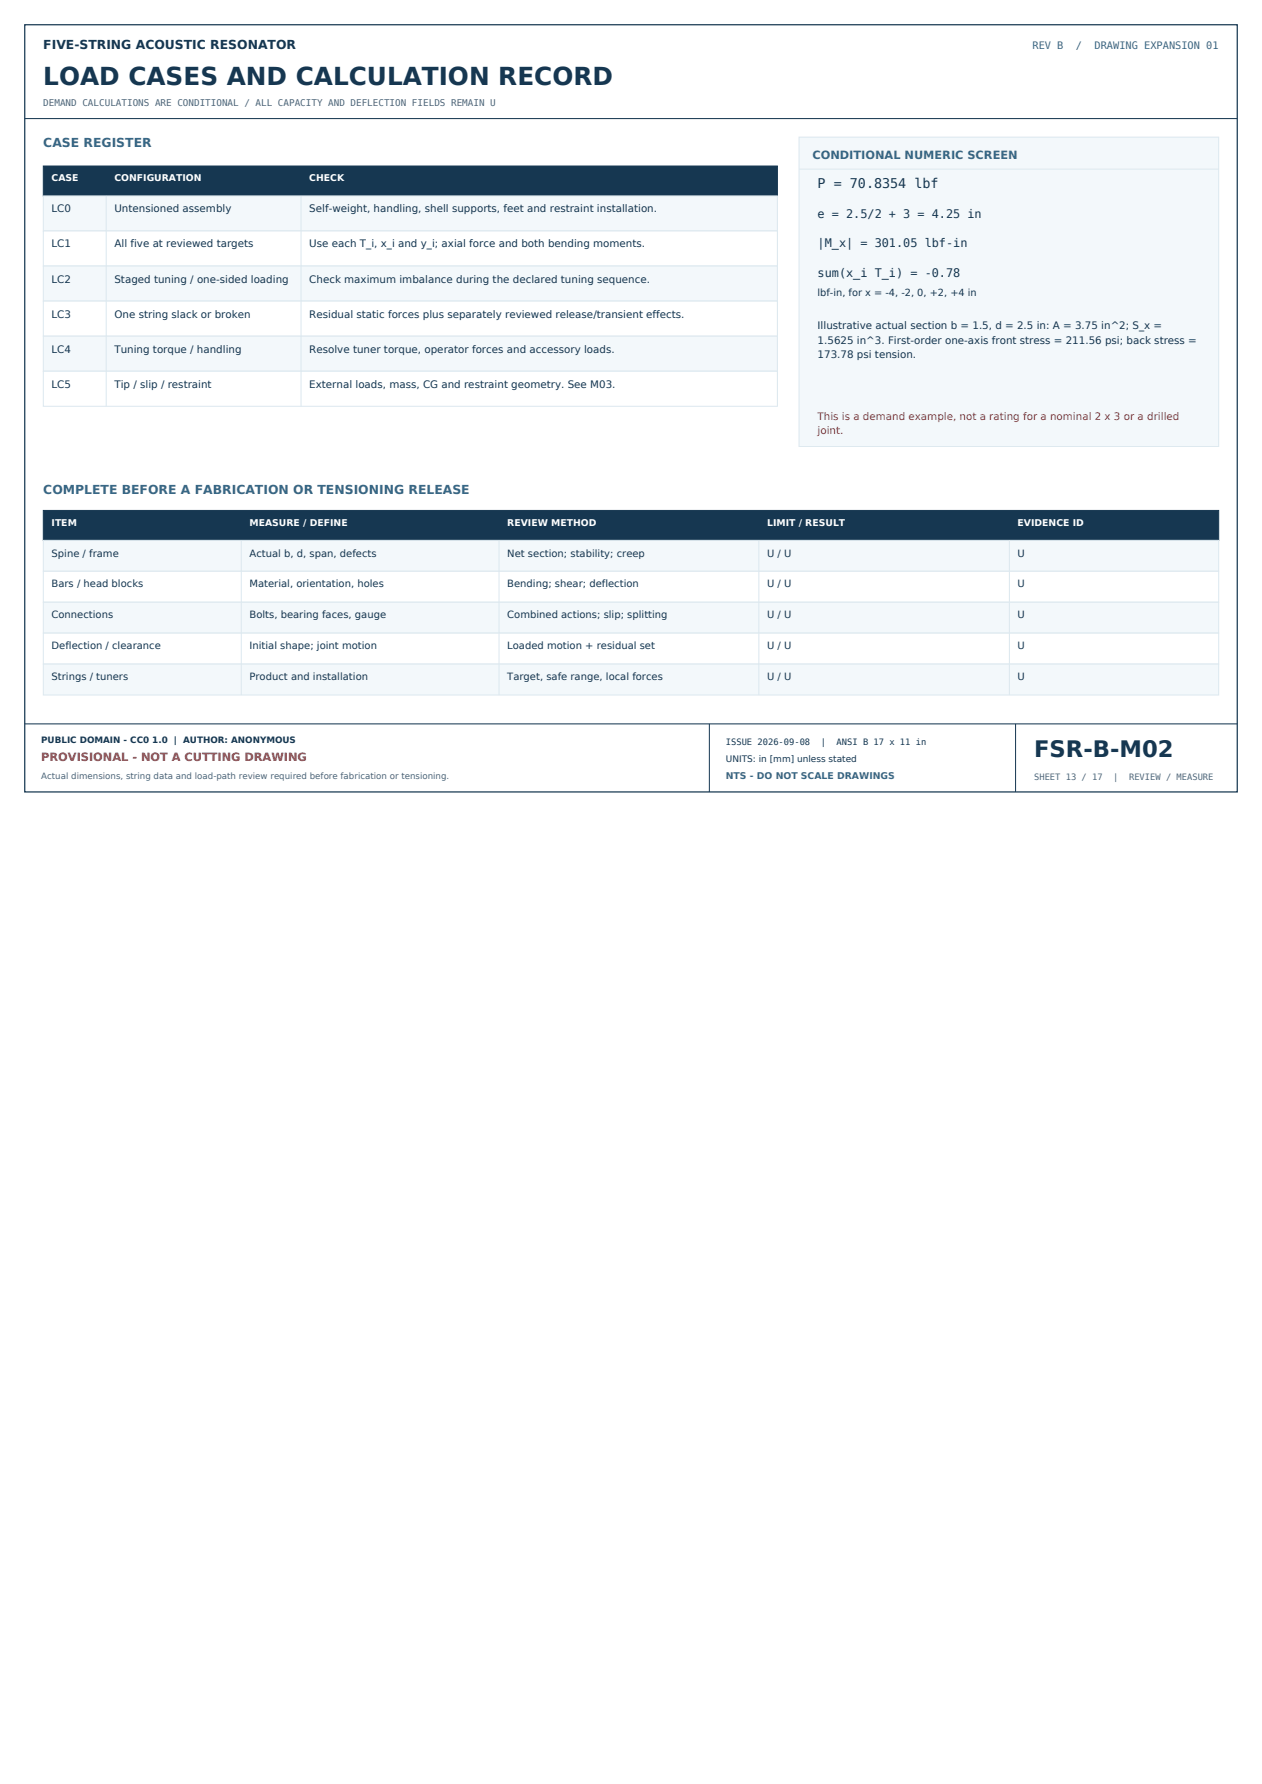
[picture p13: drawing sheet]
<svg xmlns="http://www.w3.org/2000/svg" width="210mm" height="297mm" viewBox="0 0 210 297" stroke-linecap="round" stroke-linejoin="round" font-family="sans-serif">
<defs><g id="words">
<text font-size="4.1" fill="#163751" x="7.2" y="14.1">LOAD CASES AND CALCULATION RECORD</text>
<text font-size="3.8" fill="#163751" x="172" y="125.9">FSR-B-M02</text>
<text font-size="2.2" fill="#163751" x="136" y="31.2">P = 70.8354 lbf</text>
<text font-size="2.1" fill="#163751" x="7.2" y="8.2">FIVE-STRING ACOUSTIC RESONATOR</text>
<g font-size="2.1" fill="#356a8a">
<text x="7.2" y="24.5">CASE REGISTER</text>
<text x="7.2" y="82.1">COMPLETE BEFORE A FABRICATION OR TENSIONING RELEASE</text>
</g>
<g font-size="2" fill="#163751">
<text x="136" y="36.2">e = 2.5/2 + 3 = 4.25 in</text>
<text x="136" y="41.2">|M_x| = 301.05 lbf-in</text>
<text x="136" y="46.1">sum(x_i T_i) = -0.78</text>
</g>
<text font-size="1.9" fill="#356a8a" x="135.1" y="26.4">CONDITIONAL NUMERIC SCREEN</text>
<text font-size="1.9" fill="#a13f3b" x="6.9" y="126.6">PROVISIONAL - NOT A CUTTING DRAWING</text>
<g font-size="1.7" fill="#356a8a">
<text x="171.7" y="8.2">REV B</text>
<text x="179" y="8.2">/</text>
<text x="182.1" y="8.2">DRAWING EXPANSION 01</text>
</g>
<g font-size="1.7" fill="#163751">
<text x="8.6" y="35.3">LC0</text>
<text x="19" y="35.3">Untensioned assembly</text>
<text x="51.4" y="35.3">Self-weight, handling, shell supports, feet and restraint installation.</text>
<text x="8.6" y="41.2">LC1</text>
<text x="19" y="41.2">All five at reviewed targets</text>
<text x="51.4" y="41.2">Use each T_i, x_i and y_i; axial force and both bending moments.</text>
<text x="8.6" y="47">LC2</text>
<text x="19" y="47">Staged tuning / one-sided loading</text>
<text x="51.4" y="47">Check maximum imbalance during the declared tuning sequence.</text>
<text x="8.6" y="52.8">LC3</text>
<text x="19" y="52.8">One string slack or broken</text>
<text x="51.4" y="52.8">Residual static forces plus separately reviewed release/transient effects.</text>
<text x="8.6" y="58.6">LC4</text>
<text x="19" y="58.6">Tuning torque / handling</text>
<text x="51.4" y="58.6">Resolve tuner torque, operator forces and accessory loads.</text>
<text x="136" y="54.7">Illustrative actual section b = 1.5, d = 2.5 in: A = 3.75 in^2; S_x =</text>
<text x="136" y="57.1">1.5625 in^3. First-order one-axis front stress = 211.56 psi; back stress =</text>
<text x="136" y="59.6">173.78 psi tension.</text>
<text x="8.6" y="64.5">LC5</text>
<text x="19" y="64.5">Tip / slip / restraint</text>
<text x="51.4" y="64.5">External loads, mass, CG and restraint geometry. See M03.</text>
<text x="8.6" y="92.6">Spine / frame</text>
<text x="41.5" y="92.6">Actual b, d, span, defects</text>
<text x="84.4" y="92.6">Net section; stability; creep</text>
<text x="127.6" y="92.6">U / U</text>
<text x="169.3" y="92.6">U</text>
<text x="8.6" y="97.7">Bars / head blocks</text>
<text x="41.5" y="97.7">Material, orientation, holes</text>
<text x="84.4" y="97.7">Bending; shear; deflection</text>
<text x="127.6" y="97.7">U / U</text>
<text x="169.3" y="97.7">U</text>
<text x="8.6" y="102.8">Connections</text>
<text x="8.6" y="108">Deflection / clearance</text>
<text x="41.5" y="102.8">Bolts, bearing faces, gauge</text>
<text x="41.5" y="108">Initial shape; joint motion</text>
<text x="84.4" y="102.8">Combined actions; slip; splitting</text>
<text x="84.4" y="108">Loaded motion + residual set</text>
<text x="127.6" y="102.8">U / U</text>
<text x="127.6" y="108">U / U</text>
<text x="169.3" y="102.8">U</text>
<text x="169.3" y="108">U</text>
<text x="8.6" y="113.1">Strings / tuners</text>
<text x="41.5" y="113.1">Product and installation</text>
<text x="84.4" y="113.1">Target, safe range, local forces</text>
<text x="127.6" y="113.1">U / U</text>
<text x="169.3" y="113.1">U</text>
</g>
<g font-size="1.7" fill="#a13f3b">
<text x="136" y="69.8">This is a demand example, not a rating for a nominal 2 x 3 or a drilled</text>
<text x="136" y="72.2">joint.</text>
</g>
<text font-size="1.6" fill="#163751" x="136" y="49.2">lbf-in, for x = -4, -2, 0, +2, +4 in</text>
<g font-size="1.5" fill="#536773">
<text x="7.2" y="17.7">DEMAND CALCULATIONS ARE CONDITIONAL / ALL CAPACITY AND DEFLECTION FIELDS REMAIN U</text>
<text x="172" y="129.6">SHEET 13 / 17</text>
<text x="185.2" y="129.6">|</text>
<text x="187.8" y="129.6">REVIEW / MEASURE</text>
</g>
<g font-size="1.5" fill="#fff">
<text x="8.6" y="30.2">CASE</text>
<text x="19" y="30.2">CONFIGURATION</text>
<text x="51.4" y="30.2">CHECK</text>
<text x="8.6" y="87.5">ITEM</text>
<text x="41.5" y="87.5">MEASURE / DEFINE</text>
<text x="84.4" y="87.5">REVIEW METHOD</text>
<text x="127.6" y="87.5">LIMIT / RESULT</text>
<text x="169.3" y="87.5">EVIDENCE ID</text>
</g>
<g font-size="1.5" fill="#163751">
<text x="6.9" y="123.6">PUBLIC DOMAIN - CC0 1.0 | AUTHOR: ANONYMOUS</text>
<text x="120.7" y="123.8">ISSUE 2026-09-08</text>
<text x="136.5" y="123.8">|</text>
<text x="139.2" y="123.8">ANSI B 17 x 11 in</text>
<text x="120.7" y="126.7">UNITS: in [mm] unless stated</text>
</g>
<text font-size="1.5" fill="#356a8a" x="120.7" y="129.5">NTS - DO NOT SCALE DRAWINGS</text>
<text font-size="1.4" fill="#536773" x="6.9" y="129.5">Actual dimensions, string data and load-path review required before fabrication or tensioning.</text>
</g></defs>
<path d="M4.1 4.1h201.7v127.6h-201.7z" fill="none" stroke="#163751" stroke-width=".21"/>
<path d="M4.1 19.7h201.7M4.1 120.4h201.7M118 120.4v11.3M168.9 120.4v11.3" fill="none" stroke="#163751" stroke-width=".17"/>
<path d="M7.2 27.6h122.1v5h-122.1z" fill-rule="evenodd" fill="#163751" stroke="#163751" stroke-width=".17"/>
<path d="M7.2 32.6h122.1v5.8h-122.1z" fill-rule="evenodd" fill="#f3f8fb" stroke="#dce8ef" stroke-width=".17"/>
<path d="M17.7 32.6v5.8M50.1 32.6v5.8" fill="none" stroke="#dce8ef" stroke-width=".17"/>
<path d="M7.2 38.4h122.1v5.8h-122.1z" fill-rule="evenodd" fill="#fff" stroke="#dce8ef" stroke-width=".17"/>
<path d="M17.7 38.4v5.8M50.1 38.4v5.8" fill="none" stroke="#dce8ef" stroke-width=".17"/>
<path d="M7.2 44.2h122.1v5.9h-122.1z" fill-rule="evenodd" fill="#f3f8fb" stroke="#dce8ef" stroke-width=".17"/>
<path d="M17.7 44.2v5.9M50.1 44.2v5.9" fill="none" stroke="#dce8ef" stroke-width=".17"/>
<path d="M7.2 50.1h122.1v5.8h-122.1z" fill-rule="evenodd" fill="#fff" stroke="#dce8ef" stroke-width=".17"/>
<path d="M17.7 50.1v5.8M50.1 50.1v5.8" fill="none" stroke="#dce8ef" stroke-width=".17"/>
<path d="M7.2 55.9h122.1v5.8h-122.1z" fill-rule="evenodd" fill="#f3f8fb" stroke="#dce8ef" stroke-width=".17"/>
<path d="M17.7 55.9v5.8M50.1 55.9v5.8" fill="none" stroke="#dce8ef" stroke-width=".17"/>
<path d="M7.2 61.7h122.1v5.9h-122.1z" fill-rule="evenodd" fill="#fff" stroke="#dce8ef" stroke-width=".17"/>
<path d="M17.7 61.7v5.9M50.1 61.7v5.9" fill="none" stroke="#dce8ef" stroke-width=".17"/>
<path d="M132.9 22.8h69.8v51.5h-69.8z" fill-rule="evenodd" fill="#f3f8fb" stroke="#dce8ef" stroke-width=".17"/>
<path d="M132.9 28.1h69.8" fill="none" stroke="#dce8ef" stroke-width=".17"/>
<path d="M7.2 84.9h195.5v5h-195.5z" fill-rule="evenodd" fill="#163751" stroke="#163751" stroke-width=".17"/>
<path d="M7.2 89.9h195.5v5.1h-195.5z" fill-rule="evenodd" fill="#f3f8fb" stroke="#dce8ef" stroke-width=".17"/>
<path d="M40.1 89.9v5.1M83 89.9v5.1M126.2 89.9v5.1M167.9 89.9v5.1" fill="none" stroke="#dce8ef" stroke-width=".17"/>
<path d="M7.2 95h195.5v5.1h-195.5z" fill-rule="evenodd" fill="#fff" stroke="#dce8ef" stroke-width=".17"/>
<path d="M40.1 95v5.1M83 95v5.1M126.2 95v5.1M167.9 95v5.1" fill="none" stroke="#dce8ef" stroke-width=".17"/>
<path d="M7.2 100.1h195.5v5.2h-195.5z" fill-rule="evenodd" fill="#f3f8fb" stroke="#dce8ef" stroke-width=".17"/>
<path d="M40.1 100.1v5.2M83 100.1v5.2M126.2 100.1v5.2M167.9 100.1v5.2" fill="none" stroke="#dce8ef" stroke-width=".17"/>
<path d="M7.2 105.3h195.5v5.1h-195.5z" fill-rule="evenodd" fill="#fff" stroke="#dce8ef" stroke-width=".17"/>
<path d="M40.1 105.3v5.1M83 105.3v5.1M126.2 105.3v5.1M167.9 105.3v5.1" fill="none" stroke="#dce8ef" stroke-width=".17"/>
<path d="M7.2 110.4h195.5v5.2h-195.5z" fill-rule="evenodd" fill="#f3f8fb" stroke="#dce8ef" stroke-width=".17"/>
<path d="M40.1 110.4v5.2M83 110.4v5.2M126.2 110.4v5.2M167.9 110.4v5.2" fill="none" stroke="#dce8ef" stroke-width=".17"/>
<use href="#words"/>
</svg>
